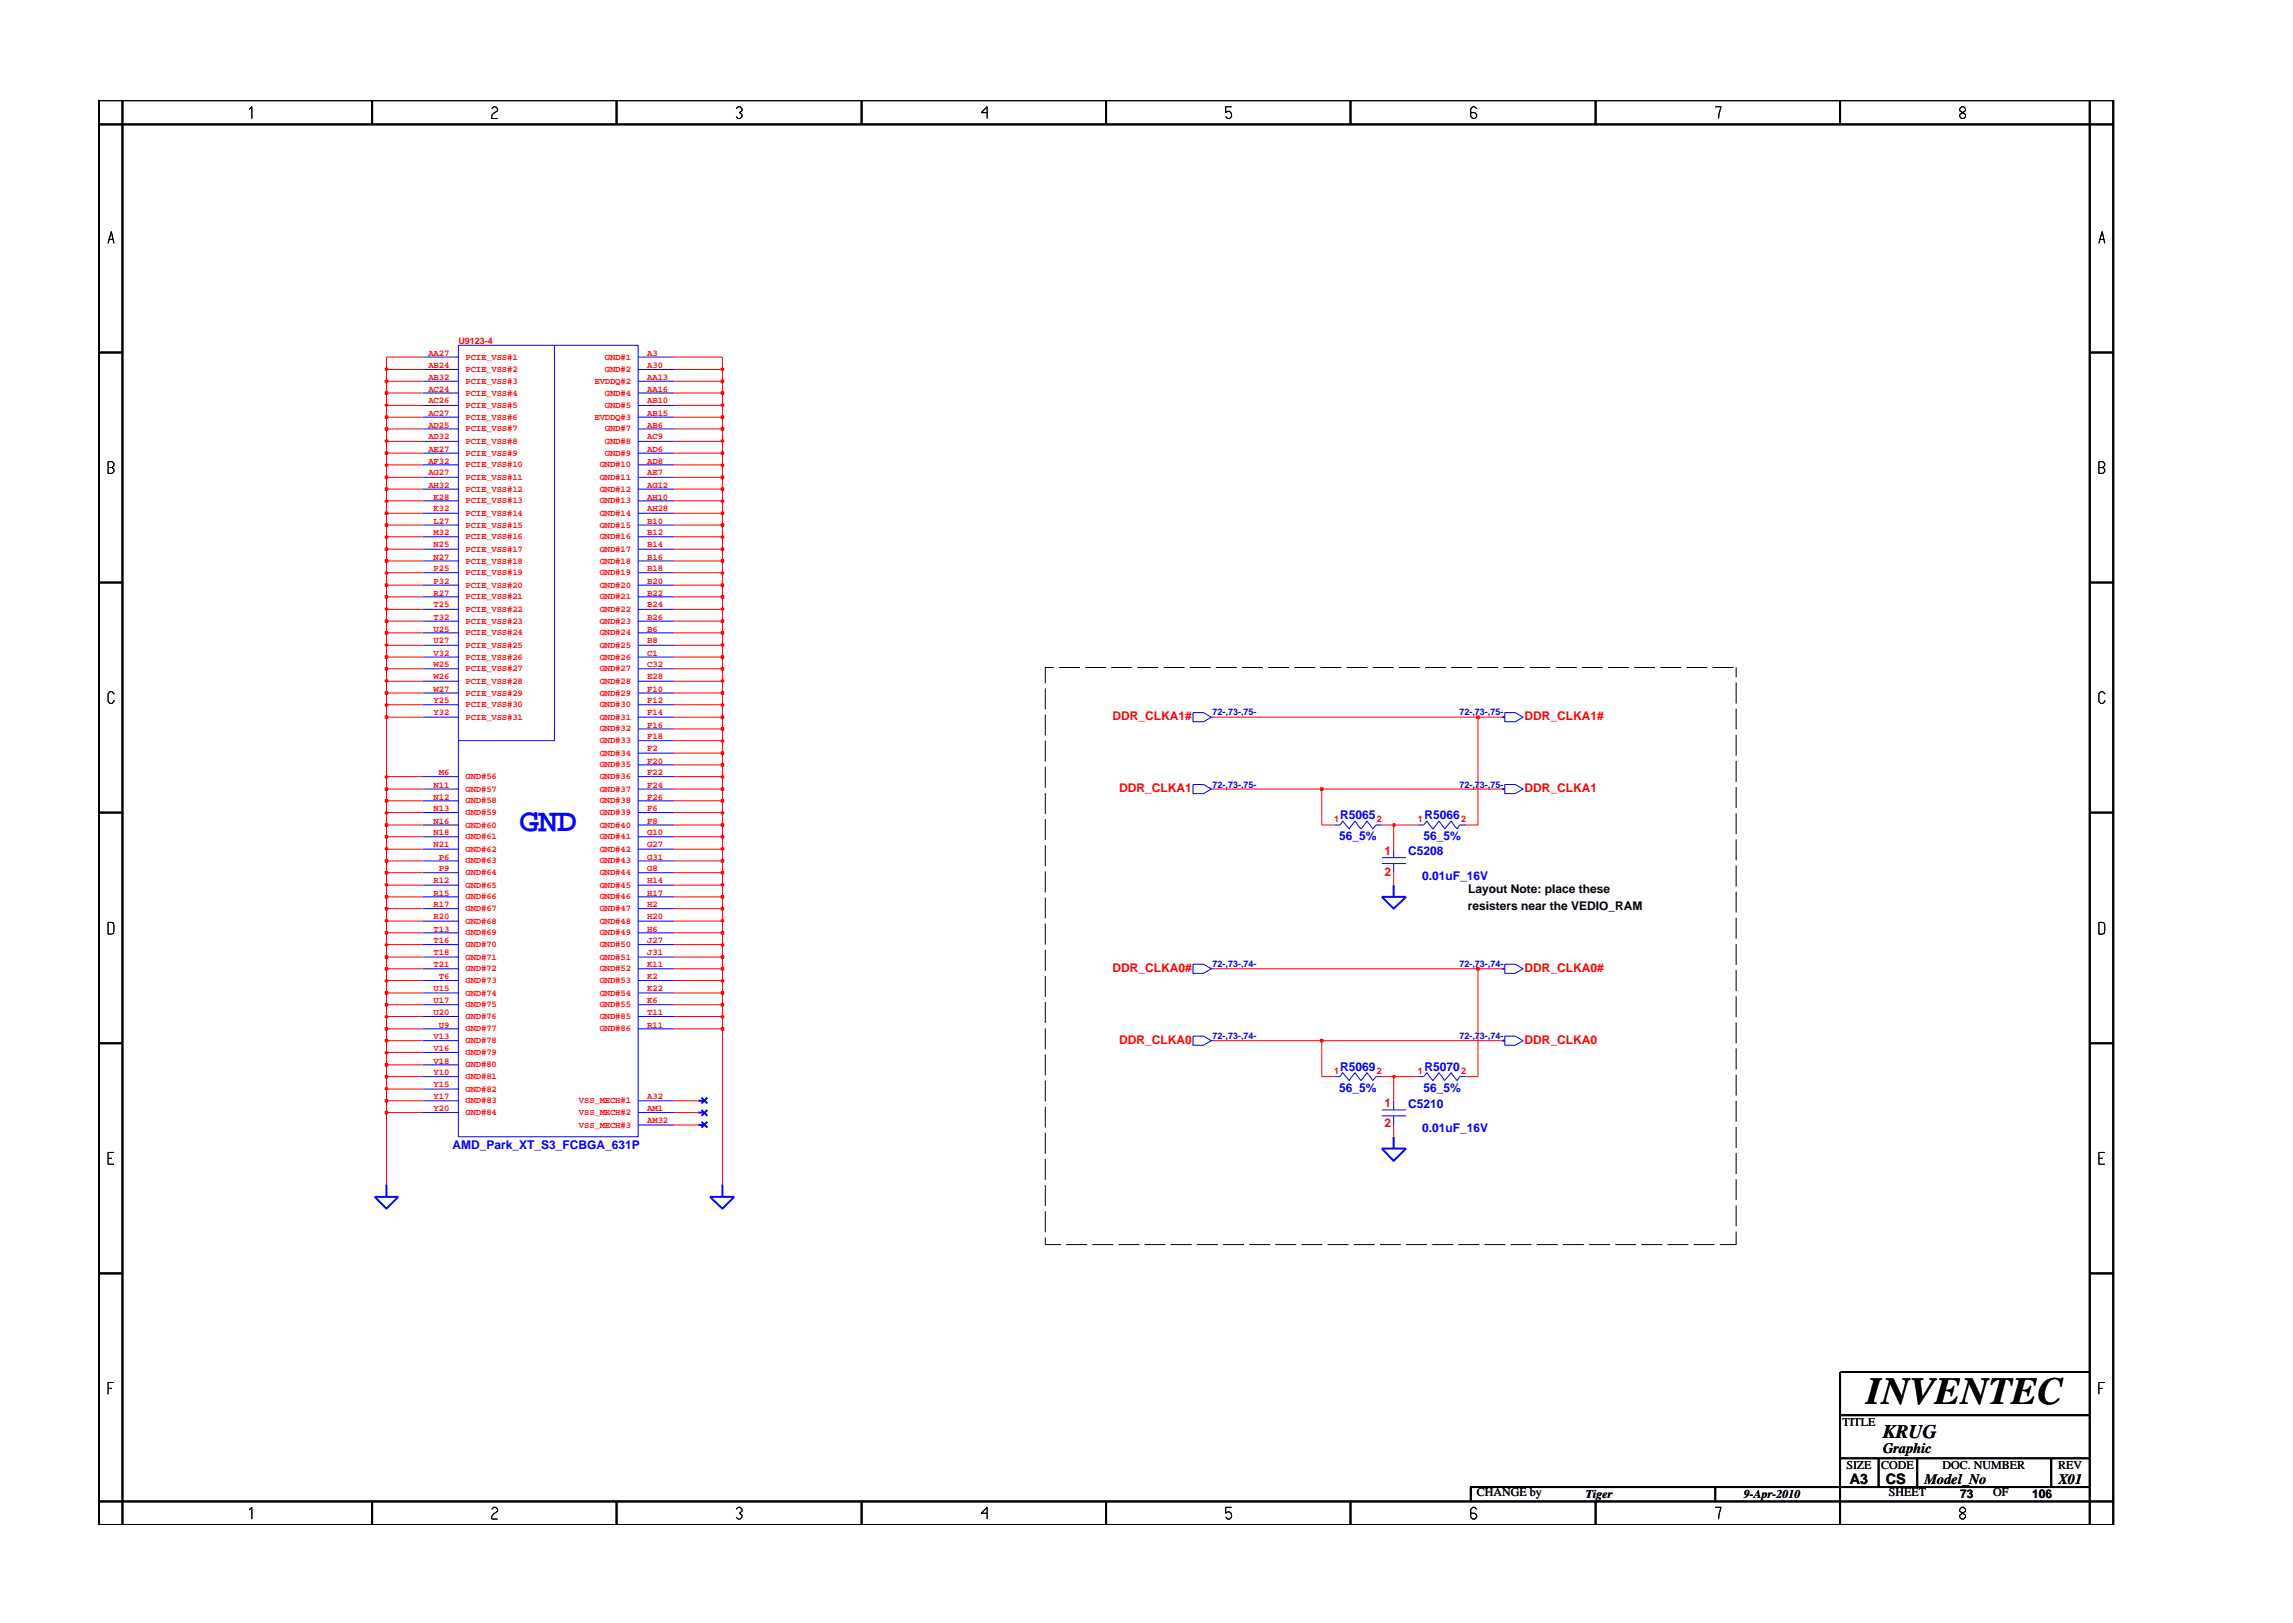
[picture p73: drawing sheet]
<svg xmlns="http://www.w3.org/2000/svg" width="297mm" height="210mm" viewBox="0 0 297 210" stroke-linecap="round" stroke-linejoin="round" font-family="sans-serif">
<defs><g id="words">
<text font-size="5" x="241.8" y="181.9">INVENTEC</text>
<text font-size="4.2" fill="#00f" x="67.3" y="107.6">GND</text>
<text font-size="2.5" x="244" y="186.3">KRUG</text>
<g font-size="1.9">
<text x="244" y="188.2">Graphic</text>
<text x="239.6" y="192.2">A3</text>
<text x="244.3" y="192.3">CS</text>
<text x="249.3" y="192.2">Model_No</text>
<text x="266.6" y="192.2">X01</text>
</g>
<g font-size="1.6" fill="#f00">
<text x="144.1" y="93.2">DDR_CLKA1#</text>
<text x="197.5" y="93.2">DDR_CLKA1#</text>
<text x="145" y="102.6">DDR_CLKA1</text>
<text x="197.5" y="102.6">DDR_CLKA1</text>
<text x="179.3" y="110.8">1</text>
<text x="179.3" y="113.4">2</text>
<text x="144.1" y="125.9">DDR_CLKA0#</text>
<text x="197.5" y="125.9">DDR_CLKA0#</text>
<text x="145" y="135.2">DDR_CLKA0</text>
<text x="197.5" y="135.2">DDR_CLKA0</text>
<text x="179.3" y="143.4">1</text>
<text x="179.3" y="146">2</text>
</g>
<g font-size="1.6" fill="#00f">
<text x="173.6" y="106.1">R5065</text>
<text x="184.5" y="106.1">R5066</text>
<text x="173.5" y="108.8">56_5%</text>
<text x="182.4" y="110.8">C5208</text>
<text x="184.4" y="108.8">56_5%</text>
<text x="184.2" y="114">0.01uF_16V</text>
<text x="173.5" y="141.4">56_5%</text>
<text x="173.6" y="138.7">R5069</text>
<text x="182.4" y="143.5">C5210</text>
<text x="184.4" y="141.4">56_5%</text>
<text x="184.5" y="138.7">R5070</text>
<text x="58.6" y="148.8">AMD_Park_XT_S3_FCBGA_631P</text>
<text x="184.2" y="146.7">0.01uF_16V</text>
</g>
<g font-size="1.6">
<text x="190.1" y="117.9">resisters near the VEDIO_RAM</text>
<text x="190.2" y="115.7">Layout Note: place these</text>
<text x="238.7" y="184.8">TITLE</text>
<text x="239.2" y="190.4">SIZE</text>
<text x="243.7" y="190.4">CODE</text>
<text x="251.7" y="190.4">DOC. NUMBER</text>
<text x="266.6" y="190.4">REV</text>
<text x="191.3" y="193.8">CHANGE by</text>
<text x="205.4" y="194.1">Tiger</text>
<text x="225.9" y="194.1">9-Apr-2010</text>
<text x="244.7" y="193.8">SHEET</text>
<text x="253.9" y="194.1">73</text>
<text x="258.2" y="193.8">OF</text>
<text x="263.3" y="194.1">106</text>
</g>
<g font-size="1.2" fill="#f00">
<text x="55.5" y="47.6">AB24</text>
<text x="55.5" y="46.1">AA27</text>
<text x="59.4" y="44.6">U9123-4</text>
<text x="60.3" y="46.6">PCIE_VSS#1</text>
<text x="78.4" y="46.6">GND#1</text>
<text x="83.8" y="47.6">A30</text>
<text x="83.8" y="46.1">A3</text>
<text x="55.5" y="50.7">AC24</text>
<text x="55.5" y="52.3">AC26</text>
<text x="55.5" y="53.9">AC27</text>
<text x="55.5" y="49.2">AB32</text>
<text x="60.3" y="51.2">PCIE_VSS#4</text>
<text x="60.3" y="52.9">PCIE_VSS#5</text>
<text x="60.3" y="49.7">PCIE_VSS#3</text>
<text x="60.3" y="48.2">PCIE_VSS#2</text>
<text x="77" y="49.7">EVDDQ#2</text>
<text x="78.4" y="52.9">GND#5</text>
<text x="78.4" y="51.2">GND#4</text>
<text x="78.4" y="48.2">GND#2</text>
<text x="83.8" y="49.2">AA13</text>
<text x="83.8" y="53.9">AB15</text>
<text x="83.8" y="52.3">AB10</text>
<text x="83.8" y="50.7">AA16</text>
<text x="55.5" y="55.4">AD25</text>
<text x="55.5" y="56.9">AD32</text>
<text x="55.5" y="58.5">AE27</text>
<text x="60.3" y="54.4">PCIE_VSS#6</text>
<text x="60.3" y="55.9">PCIE_VSS#7</text>
<text x="60.3" y="57.5">PCIE_VSS#8</text>
<text x="60.3" y="59">PCIE_VSS#9</text>
<text x="77" y="54.4">EVDDQ#3</text>
<text x="78.4" y="57.5">GND#8</text>
<text x="78.4" y="59">GND#9</text>
<text x="78.4" y="55.9">GND#7</text>
<text x="83.8" y="56.9">AC9</text>
<text x="83.8" y="58.5">AD6</text>
<text x="83.8" y="55.4">AB6</text>
<text x="55.5" y="61.6">AG27</text>
<text x="55.5" y="63.2">AH32</text>
<text x="55.5" y="60.1">AF32</text>
<text x="56.2" y="64.7">K28</text>
<text x="60.3" y="62.2">PCIE_VSS#11</text>
<text x="60.3" y="63.7">PCIE_VSS#12</text>
<text x="60.3" y="65.2">PCIE_VSS#13</text>
<text x="60.3" y="60.6">PCIE_VSS#10</text>
<text x="77.7" y="60.6">GND#10</text>
<text x="77.7" y="62.2">GND#11</text>
<text x="77.7" y="63.7">GND#12</text>
<text x="77.7" y="65.2">GND#13</text>
<text x="83.8" y="60.1">AD8</text>
<text x="83.8" y="61.6">AE7</text>
<text x="83.8" y="63.2">AG12</text>
<text x="83.8" y="64.7">AH10</text>
<text x="56.2" y="66.2">K32</text>
<text x="56.2" y="67.8">L27</text>
<text x="56.2" y="69.4">M32</text>
<text x="56.2" y="70.9">N25</text>
<text x="60.3" y="66.8">PCIE_VSS#14</text>
<text x="60.3" y="68.3">PCIE_VSS#15</text>
<text x="60.3" y="69.9">PCIE_VSS#16</text>
<text x="60.3" y="71.5">PCIE_VSS#17</text>
<text x="77.7" y="66.8">GND#14</text>
<text x="77.7" y="68.3">GND#15</text>
<text x="77.7" y="69.9">GND#16</text>
<text x="77.7" y="71.5">GND#17</text>
<text x="83.8" y="66.2">AH28</text>
<text x="83.8" y="67.8">B10</text>
<text x="83.8" y="69.4">B12</text>
<text x="83.8" y="70.9">B14</text>
<text x="56.2" y="75.6">P32</text>
<text x="56.2" y="77.2">R27</text>
<text x="56.2" y="72.5">N27</text>
<text x="56.2" y="74">P25</text>
<text x="60.3" y="77.7">PCIE_VSS#21</text>
<text x="60.3" y="73">PCIE_VSS#18</text>
<text x="60.3" y="74.5">PCIE_VSS#19</text>
<text x="60.3" y="76.1">PCIE_VSS#20</text>
<text x="77.7" y="76.1">GND#20</text>
<text x="77.7" y="77.7">GND#21</text>
<text x="77.7" y="73">GND#18</text>
<text x="77.7" y="74.5">GND#19</text>
<text x="83.8" y="75.6">B20</text>
<text x="83.8" y="77.2">B22</text>
<text x="83.8" y="72.5">B16</text>
<text x="83.8" y="74">B18</text>
<text x="56.2" y="78.7">T25</text>
<text x="56.2" y="80.3">T32</text>
<text x="56.2" y="81.8">U25</text>
<text x="56.2" y="83.3">U27</text>
<text x="60.3" y="79.3">PCIE_VSS#22</text>
<text x="60.3" y="80.8">PCIE_VSS#23</text>
<text x="60.3" y="82.3">PCIE_VSS#24</text>
<text x="60.3" y="83.9">PCIE_VSS#25</text>
<text x="77.7" y="79.3">GND#22</text>
<text x="77.7" y="80.8">GND#23</text>
<text x="77.7" y="82.3">GND#24</text>
<text x="77.7" y="83.9">GND#25</text>
<text x="83.8" y="78.7">B24</text>
<text x="83.8" y="80.3">B26</text>
<text x="83.8" y="81.8">B6</text>
<text x="83.8" y="83.3">B8</text>
<text x="56.2" y="84.9">V32</text>
<text x="56.2" y="86.5">W25</text>
<text x="56.2" y="88">W26</text>
<text x="56.2" y="89.6">W27</text>
<text x="60.3" y="85.4">PCIE_VSS#26</text>
<text x="60.3" y="87">PCIE_VSS#27</text>
<text x="60.3" y="88.6">PCIE_VSS#28</text>
<text x="77.7" y="85.4">GND#26</text>
<text x="77.7" y="87">GND#27</text>
<text x="77.7" y="88.6">GND#28</text>
<text x="83.8" y="84.9">C1</text>
<text x="83.8" y="86.5">C32</text>
<text x="83.8" y="88">E28</text>
<text x="83.8" y="89.6">F10</text>
<text x="56.2" y="91.1">Y25</text>
<text x="56.2" y="92.7">Y32</text>
<text x="60.3" y="91.6">PCIE_VSS#30</text>
<text x="60.3" y="93.2">PCIE_VSS#31</text>
<text x="60.3" y="90.1">PCIE_VSS#29</text>
<text x="77.7" y="91.6">GND#30</text>
<text x="77.7" y="93.2">GND#31</text>
<text x="77.7" y="94.8">GND#32</text>
<text x="77.7" y="90.1">GND#29</text>
<text x="83.8" y="91.1">F12</text>
<text x="83.8" y="92.7">F14</text>
<text x="83.8" y="94.3">F16</text>
<text x="83.8" y="95.8">F18</text>
<text x="56.8" y="100.4">M6</text>
<text x="60.3" y="100.9">GND#56</text>
<text x="77.7" y="96.3">GND#33</text>
<text x="77.7" y="97.9">GND#34</text>
<text x="77.7" y="99.4">GND#35</text>
<text x="77.7" y="100.9">GND#36</text>
<text x="83.8" y="97.3">F2</text>
<text x="83.8" y="98.9">F20</text>
<text x="83.8" y="100.4">F22</text>
<text x="56.2" y="106.7">N16</text>
<text x="56.2" y="102.1">N11</text>
<text x="56.2" y="103.6">N12</text>
<text x="56.2" y="105.1">N13</text>
<text x="60.3" y="107.2">GND#60</text>
<text x="60.3" y="102.6">GND#57</text>
<text x="60.3" y="104.1">GND#58</text>
<text x="60.3" y="105.6">GND#59</text>
<text x="77.7" y="107.2">GND#40</text>
<text x="77.7" y="102.6">GND#37</text>
<text x="77.7" y="104.1">GND#38</text>
<text x="77.7" y="105.6">GND#39</text>
<text x="83.8" y="106.7">F8</text>
<text x="83.8" y="102.1">F24</text>
<text x="83.8" y="103.6">F26</text>
<text x="83.8" y="105.1">F6</text>
<text x="172.8" y="106.5">1</text>
<text x="178.4" y="106.5">2</text>
<text x="183.7" y="106.5">1</text>
<text x="189.3" y="106.5">2</text>
<text x="56.2" y="108.2">N18</text>
<text x="56.2" y="109.8">N21</text>
<text x="56.8" y="111.4">P6</text>
<text x="56.8" y="112.9">P9</text>
<text x="60.3" y="108.7">GND#61</text>
<text x="60.3" y="110.3">GND#62</text>
<text x="60.3" y="111.9">GND#63</text>
<text x="60.3" y="113.4">GND#64</text>
<text x="77.7" y="108.7">GND#41</text>
<text x="77.7" y="110.3">GND#42</text>
<text x="77.7" y="111.9">GND#43</text>
<text x="77.7" y="113.4">GND#44</text>
<text x="83.8" y="108.2">G10</text>
<text x="83.8" y="109.8">G27</text>
<text x="83.8" y="111.4">G31</text>
<text x="83.8" y="112.9">G8</text>
<text x="56.2" y="114.4">R12</text>
<text x="56.2" y="116">R15</text>
<text x="56.2" y="117.5">R17</text>
<text x="56.2" y="119.1">R20</text>
<text x="60.3" y="115">GND#65</text>
<text x="60.3" y="116.5">GND#66</text>
<text x="60.3" y="118">GND#67</text>
<text x="60.3" y="119.7">GND#68</text>
<text x="77.7" y="115">GND#45</text>
<text x="77.7" y="116.5">GND#46</text>
<text x="77.7" y="118">GND#47</text>
<text x="77.7" y="119.7">GND#48</text>
<text x="83.8" y="114.4">H14</text>
<text x="83.8" y="116">H17</text>
<text x="83.8" y="117.5">H2</text>
<text x="83.8" y="119.1">H20</text>
<text x="56.2" y="122.2">T16</text>
<text x="56.2" y="123.7">T18</text>
<text x="56.2" y="125.3">T21</text>
<text x="56.2" y="120.7">T13</text>
<text x="60.3" y="122.7">GND#70</text>
<text x="60.3" y="124.3">GND#71</text>
<text x="60.3" y="125.8">GND#72</text>
<text x="60.3" y="121.2">GND#69</text>
<text x="77.7" y="122.7">GND#50</text>
<text x="77.7" y="124.3">GND#51</text>
<text x="77.7" y="125.8">GND#52</text>
<text x="77.7" y="121.2">GND#49</text>
<text x="83.8" y="122.2">J27</text>
<text x="83.8" y="123.7">J31</text>
<text x="83.8" y="125.3">K11</text>
<text x="83.8" y="120.7">H6</text>
<text x="56.2" y="128.4">U15</text>
<text x="56.2" y="130">U17</text>
<text x="56.2" y="131.5">U20</text>
<text x="56.8" y="126.9">T6</text>
<text x="60.3" y="127.4">GND#73</text>
<text x="60.3" y="129">GND#74</text>
<text x="60.3" y="130.5">GND#75</text>
<text x="77.7" y="127.4">GND#53</text>
<text x="77.7" y="129">GND#54</text>
<text x="77.7" y="130.5">GND#55</text>
<text x="83.8" y="131.5">T11</text>
<text x="83.8" y="126.9">K2</text>
<text x="83.8" y="128.4">K22</text>
<text x="83.8" y="130">K6</text>
<text x="56.2" y="137.8">V18</text>
<text x="56.2" y="134.6">V13</text>
<text x="56.2" y="136.2">V16</text>
<text x="56.8" y="133.1">U9</text>
<text x="60.3" y="132">GND#76</text>
<text x="60.3" y="133.6">GND#77</text>
<text x="60.3" y="135.1">GND#78</text>
<text x="60.3" y="136.7">GND#79</text>
<text x="77.7" y="132">GND#85</text>
<text x="77.7" y="133.6">GND#86</text>
<text x="83.8" y="133.1">R11</text>
<text x="56.2" y="139.3">Y10</text>
<text x="56.2" y="140.8">Y15</text>
<text x="56.2" y="142.4">Y17</text>
<text x="56.2" y="144">Y20</text>
<text x="60.3" y="138.3">GND#80</text>
<text x="60.3" y="139.8">GND#81</text>
<text x="60.3" y="141.4">GND#82</text>
<text x="60.3" y="142.9">GND#83</text>
<text x="75" y="142.9">VSS_MECH#1</text>
<text x="83.8" y="142.4">A32</text>
<text x="83.8" y="144">AM1</text>
<text x="172.8" y="139.1">1</text>
<text x="178.4" y="139.1">2</text>
<text x="183.7" y="139.1">1</text>
<text x="189.3" y="139.1">2</text>
<text x="60.3" y="144.5">GND#84</text>
<text x="75" y="144.5">VSS_MECH#2</text>
<text x="75" y="146.1">VSS_MECH#3</text>
<text x="83.8" y="145.5">AM32</text>
</g>
<g font-size="1.2" fill="#00f">
<text x="157.1" y="92.7">72-,73-,75-</text>
<text x="189.1" y="92.7">72-,73-,75-</text>
<text x="157.1" y="102.1">72-,73-,75-</text>
<text x="189.1" y="102.1">72-,73-,75-</text>
<text x="157.1" y="125.3">72-,73-,74-</text>
<text x="189.1" y="125.3">72-,73-,74-</text>
<text x="157.1" y="134.6">72-,73-,74-</text>
<text x="189.1" y="134.6">72-,73-,74-</text>
</g>
</g></defs>
<g fill="none" stroke="#00f" stroke-width=".13">
<path d="M54.7 46.3h4.7M54.7 47.9h4.7M54.7 49.4h4.7M54.7 50.9h4.7M54.7 52.5h4.7M54.7 54h4.7M54.7 55.6h4.7M54.7 57.2h4.7M54.7 58.7h4.7M59.4 44.7h23.3v102.6h-23.3zM71.8 44.7v51.3h-12.4M82.7 46.3h4.6"/>
<path d="M82.7 47.9h4.6M82.7 49.4h4.6M82.7 50.9h4.6M82.7 52.5h4.6M82.7 54h4.6M82.7 55.6h4.6M82.7 57.2h4.6M82.7 58.7h4.6M54.7 60.2h4.7M54.7 61.8h4.7M54.7 63.4h4.7M54.7 64.9h4.7"/>
<path d="M54.7 66.5h4.7M54.7 68h4.7M54.7 69.5h4.7M54.7 71.1h4.7M54.7 72.7h4.7M54.7 74.2h4.7M54.7 75.8h4.7M54.7 77.3h4.7M54.7 78.9h4.7M82.7 60.2h4.6M82.7 61.8h4.6M82.7 63.4h4.6"/>
<path d="M82.7 64.9h4.6M82.7 66.5h4.6M82.7 68h4.6M82.7 69.5h4.6M82.7 71.1h4.6M82.7 72.7h4.6M82.7 74.2h4.6M82.7 75.8h4.6M82.7 77.3h4.6M82.7 78.9h4.6M54.7 92.9h4.7M54.7 80.5h4.7"/>
<path d="M54.7 82h4.7M54.7 83.6h4.7M54.7 85.1h4.7M54.7 86.6h4.7M54.7 88.3h4.7M54.7 89.8h4.7M54.7 91.3h4.7M82.7 92.9h4.6M82.7 80.5h4.6M82.7 82h4.6M82.7 83.6h4.6M82.7 85.1h4.6"/>
<path d="M82.7 86.6h4.6M82.7 88.3h4.6M82.7 89.8h4.6M82.7 91.3h4.6M82.7 94.4h4.6M82.7 96h4.6M82.7 97.6h4.6M82.7 99.1h4.6M154.5 92.3h1.4l1 .6-1 .6h-1.4zM156.9 92.9h.4M194.9 92.3h1.4l1 .6-1 .6h-1.4zM54.7 102.2h4.7"/>
<path d="M54.7 106.9h4.7M54.7 100.6h4.7M54.7 103.7h4.7M54.7 105.3h4.7M54.7 108.4h4.7M54.7 110h4.7M54.7 111.5h4.7M54.7 113.1h4.7M54.7 114.7h4.7M54.7 116.2h4.7M54.7 117.7h4.7M54.7 119.3h4.7"/>
<path d="M82.7 102.2h4.6M82.7 106.9h4.6M82.7 100.6h4.6M82.7 103.7h4.6M82.7 105.3h4.6M82.7 108.4h4.6M82.7 110h4.6M82.7 111.5h4.6M82.7 113.1h4.6M82.7 114.7h4.6M82.7 116.2h4.6M82.7 117.7h4.6"/>
<path d="M82.7 119.3h4.6M154.5 101.6h1.4l1 .6-1 .6h-1.4zM156.9 102.2h.4M172.8 106.9h.8l.3-.5 .9 1 .7-1 .8 1 .8-1 .7 1 .5-.5h.7M179 111.1h3.1M179 111.9h3.1M180.5 110v1.1M180.5 111.9v1.2M183.7 106.9h.7l.5-.5 .7 1 .8-1 .7 1 .9-1 .8 1 .3-.5h.8M194.9 101.6h1.4l1 .6-1 .6h-1.4zM54.7 125.5h4.7M54.7 134.8h4.7"/>
<path d="M54.7 139.5h4.7M54.7 120.8h4.7M54.7 122.4h4.7M54.7 124h4.7M54.7 127h4.7M54.7 128.6h4.7M54.7 130.2h4.7M54.7 131.7h4.7M54.7 133.3h4.7M54.7 136.3h4.7M54.7 138h4.7M82.7 125.5h4.6"/>
<path d="M82.7 120.8h4.6M82.7 122.4h4.6M82.7 124h4.6M82.7 127h4.6M82.7 128.6h4.6M82.7 130.2h4.6M82.7 131.7h4.6M82.7 133.3h4.6M154.5 124.9h1.4l1 .6-1 .6h-1.4zM154.5 134.2h1.4l1 .6-1 .6h-1.4zM156.9 125.5h.4M156.9 134.8h.4"/>
<path d="M172.8 139.5h.8l.3-.5 .9 1 .7-1 .8 1 .8-1 .7 1 .5-.5h.7M183.7 139.5h.7l.5-.5 .7 1 .8-1 .7 1 .9-1 .8 1 .3-.5h.8M194.9 124.9h1.4l1 .6-1 .6h-1.4zM194.9 134.2h1.4l1 .6-1 .6h-1.4zM54.7 142.6h4.7M54.7 144.1h4.7M54.7 141.1h4.7M82.7 142.6h4.6M82.7 144.1h4.6M82.7 145.7h4.6M179 143.8h3.1M179 144.6h3.1"/>
<path d="M180.5 142.6v1.2M180.5 144.6v1.1"/>
</g>
<g fill="none" stroke="#00f" stroke-width=".25">
<path d="M194.6 92.9h.3M179 116.2h3.1l-1.6 1.5zM180.5 114.7v1.5M194.6 102.2h.3M194.6 125.5h.3M194.6 134.8h.3M48.5 155.1h3.1l-1.5 1.5zM50.1 153.4v1.7M90.5 142.6h.7M90.5 144.1h.7M90.5 145.7h.7M90.9 142.2l.7 .7"/>
<path d="M90.9 143.8l.7 .8M90.9 145.3l.7 .8M91.6 142.2l-.7 .7M91.6 143.8l-.7 .8M91.6 145.3l-.7 .8M92 155.1h3.1l-1.5 1.5zM93.6 153.4v1.7M179 148.8h3.1l-1.6 1.6zM180.5 147.3v1.5"/>
</g>
<path d="M93.6 133.3v20.1M50.1 144.1v9.3M87.3 145.7h3.2M180.5 145.7v1.6" fill="none" stroke="#f00" stroke-width=".13"/>
<path d="M49.9 144h.3v.3h-.3z" fill-rule="evenodd" fill="#8e2323"/>
<path d="M49.9 144h.3v.3h-.3zM50.1 142.6v1.5h4.6M87.3 144.1h3.2" fill="none" stroke="#f00" stroke-width=".13"/>
<path d="M49.9 142.4h.3v.4h-.3z" fill="#8e2323"/>
<path d="M180.5 139.5v3.1M49.9 142.4h.3v.4h-.3zM50.1 141.1v1.5h4.6M87.3 142.6h3.2" fill="none" stroke="#f00" stroke-width=".13"/>
<path d="M49.9 140.9h.3v.3h-.3z" fill-rule="evenodd" fill="#8e2323"/>
<path d="M50.1 139.5v1.6h4.6M49.9 140.9h.3v.3h-.3z" fill="none" stroke="#f00" stroke-width=".13"/>
<path d="M49.9 139.3h.3v.3h-.3z" fill-rule="evenodd" fill="#8e2323"/>
<path d="M49.9 139.3h.3v.3h-.3zM50.1 138v1.5h4.6M171.2 134.8v4.7h1.6M179 139.5h1.5" fill="none" stroke="#f00" stroke-width=".13"/>
<path d="M180.5 139.3h.2v.3h-.2z" fill-rule="evenodd" fill="#8e2323"/>
<path d="M180.5 139.3h.2v.3h-.2zM180.5 139.5h3.2M191.5 125.5v14h-1.6" fill="none" stroke="#f00" stroke-width=".13"/>
<path d="M49.9 137.8h.3v.3h-.3z" fill="#8e2323"/>
<path d="M49.9 137.8h.3v.3h-.3zM50.1 136.3v1.7h4.6" fill="none" stroke="#f00" stroke-width=".13"/>
<path d="M49.9 136.3h.3v.2h-.3z" fill="#8e2323"/>
<path d="M49.9 136.3h.3v.2h-.3zM50.1 134.8v1.5h4.6" fill="none" stroke="#f00" stroke-width=".13"/>
<path d="M49.9 134.6h.3v.4h-.3z" fill-rule="evenodd" fill="#8e2323"/>
<path d="M49.9 134.6h.3v.4h-.3zM50.1 133.3v1.5h4.6M157.3 134.8h13.9" fill="none" stroke="#f00" stroke-width=".13"/>
<path d="M171.1 134.6h.3v.4h-.3z" fill-rule="evenodd" fill="#8e2323"/>
<path d="M171.1 134.6h.3v.4h-.3zM171.2 134.8h23.4" fill="none" stroke="#f00" stroke-width=".13"/>
<path d="M49.9 133.1h.3v.4h-.3z" fill="#8e2323"/>
<path d="M49.9 133.1h.3v.4h-.3zM50.1 131.7v1.6h4.6M87.3 133.3h6.3" fill="none" stroke="#f00" stroke-width=".13"/>
<path d="M93.4 133.1h.4v.4h-.4z" fill="#8e2323"/>
<path d="M93.4 133.1h.4v.4h-.4zM93.6 131.7v1.6" fill="none" stroke="#f00" stroke-width=".13"/>
<path d="M49.9 131.6h.3v.3h-.3z" fill="#8e2323"/>
<path d="M49.9 131.6h.3v.3h-.3zM50.1 130.2v1.5h4.6M87.3 131.7h6.3" fill="none" stroke="#f00" stroke-width=".13"/>
<path d="M93.4 131.6h.4v.3h-.4z" fill="#8e2323"/>
<path d="M93.4 131.6h.4v.3h-.4zM93.6 130.2v1.5" fill="none" stroke="#f00" stroke-width=".13"/>
<path d="M49.9 130h.3v.3h-.3z" fill-rule="evenodd" fill="#8e2323"/>
<path d="M49.9 130h.3v.3h-.3zM50.1 128.6v1.6h4.6M87.3 130.2h6.3" fill="none" stroke="#f00" stroke-width=".13"/>
<path d="M93.4 130h.4v.3h-.4z" fill-rule="evenodd" fill="#8e2323"/>
<path d="M93.4 130h.4v.3h-.4zM93.6 128.6v1.6" fill="none" stroke="#f00" stroke-width=".13"/>
<path d="M49.9 128.5h.3v.3h-.3z" fill="#8e2323"/>
<path d="M49.9 128.5h.3v.3h-.3zM50.1 127v1.6h4.6M87.3 128.6h6.3" fill="none" stroke="#f00" stroke-width=".13"/>
<path d="M93.4 128.5h.4v.3h-.4z" fill="#8e2323"/>
<path d="M93.4 128.5h.4v.3h-.4zM93.6 127v1.6" fill="none" stroke="#f00" stroke-width=".13"/>
<path d="M49.9 126.9h.3v.3h-.3z" fill="#8e2323"/>
<path d="M49.9 126.9h.3v.3h-.3zM50.1 125.5v1.5h4.6M87.3 127h6.3" fill="none" stroke="#f00" stroke-width=".13"/>
<path d="M93.4 126.9h.4v.3h-.4z" fill="#8e2323"/>
<path d="M93.4 126.9h.4v.3h-.4zM93.6 125.5v1.5" fill="none" stroke="#f00" stroke-width=".13"/>
<path d="M49.9 125.3h.3v.4h-.3z" fill-rule="evenodd" fill="#8e2323"/>
<path d="M49.9 125.3h.3v.4h-.3zM50.1 124v1.5h4.6M87.3 125.5h6.3" fill="none" stroke="#f00" stroke-width=".13"/>
<path d="M93.4 125.3h.4v.4h-.4z" fill-rule="evenodd" fill="#8e2323"/>
<path d="M93.4 125.3h.4v.4h-.4zM93.6 124v1.5M157.3 125.5h34.2" fill="none" stroke="#f00" stroke-width=".13"/>
<path d="M191.3 125.3h.3v.4h-.3z" fill="#8e2323"/>
<path d="M191.3 125.3h.3v.4h-.3zM191.5 125.5h3.1" fill="none" stroke="#f00" stroke-width=".13"/>
<path d="M49.9 123.8h.3v.3h-.3z" fill-rule="evenodd" fill="#8e2323"/>
<path d="M49.9 123.8h.3v.3h-.3zM50.1 122.4v1.6h4.6M87.3 124h6.3" fill="none" stroke="#f00" stroke-width=".13"/>
<path d="M93.4 123.8h.4v.3h-.4z" fill-rule="evenodd" fill="#8e2323"/>
<path d="M93.4 123.8h.4v.3h-.4zM93.6 122.4v1.6" fill="none" stroke="#f00" stroke-width=".13"/>
<path d="M49.9 122.3h.3v.2h-.3z" fill-rule="evenodd" fill="#8e2323"/>
<path d="M49.9 122.3h.3v.2h-.3zM50.1 120.8v1.6h4.6M87.3 122.4h6.3" fill="none" stroke="#f00" stroke-width=".13"/>
<path d="M93.4 122.3h.4v.2h-.4z" fill-rule="evenodd" fill="#8e2323"/>
<path d="M93.4 122.3h.4v.2h-.4zM93.6 120.8v1.6" fill="none" stroke="#f00" stroke-width=".13"/>
<path d="M49.9 120.7h.3v.3h-.3z" fill-rule="evenodd" fill="#8e2323"/>
<path d="M50.1 119.3v1.5h4.6M49.9 120.7h.3v.3h-.3zM87.3 120.8h6.3" fill="none" stroke="#f00" stroke-width=".13"/>
<path d="M93.4 120.7h.4v.3h-.4z" fill-rule="evenodd" fill="#8e2323"/>
<path d="M93.6 119.3v1.5M93.4 120.7h.4v.3h-.4z" fill="none" stroke="#f00" stroke-width=".13"/>
<path d="M49.9 119.2h.3v.2h-.3z" fill-rule="evenodd" fill="#8e2323"/>
<path d="M49.9 119.2h.3v.2h-.3zM50.1 117.7v1.6h4.6M87.3 119.3h6.3" fill="none" stroke="#f00" stroke-width=".13"/>
<path d="M93.4 119.2h.4v.2h-.4z" fill-rule="evenodd" fill="#8e2323"/>
<path d="M93.4 119.2h.4v.2h-.4zM93.6 117.7v1.6" fill="none" stroke="#f00" stroke-width=".13"/>
<path d="M49.9 117.5h.3v.4h-.3z" fill-rule="evenodd" fill="#8e2323"/>
<path d="M49.9 117.5h.3v.4h-.3zM50.1 116.2v1.5h4.6M87.3 117.7h6.3" fill="none" stroke="#f00" stroke-width=".13"/>
<path d="M93.4 117.5h.4v.4h-.4z" fill-rule="evenodd" fill="#8e2323"/>
<path d="M93.4 117.5h.4v.4h-.4zM93.6 116.2v1.5" fill="none" stroke="#f00" stroke-width=".13"/>
<path d="M49.9 116h.3v.4h-.3z" fill-rule="evenodd" fill="#8e2323"/>
<path d="M49.9 116h.3v.4h-.3zM50.1 114.7v1.5h4.6M87.3 116.2h6.3" fill="none" stroke="#f00" stroke-width=".13"/>
<path d="M93.4 116h.4v.4h-.4z" fill-rule="evenodd" fill="#8e2323"/>
<path d="M93.4 116h.4v.4h-.4zM93.6 114.7v1.5" fill="none" stroke="#f00" stroke-width=".13"/>
<path d="M49.9 114.5h.3v.3h-.3z" fill-rule="evenodd" fill="#8e2323"/>
<path d="M49.9 114.5h.3v.3h-.3zM50.1 113.1v1.6h4.6M87.3 114.7h6.3" fill="none" stroke="#f00" stroke-width=".13"/>
<path d="M93.4 114.5h.4v.3h-.4z" fill-rule="evenodd" fill="#8e2323"/>
<path d="M93.4 114.5h.4v.3h-.4zM93.6 113.1v1.6M180.5 113.1v1.6" fill="none" stroke="#f00" stroke-width=".13"/>
<path d="M49.9 112.9h.3v.3h-.3z" fill-rule="evenodd" fill="#8e2323"/>
<path d="M49.9 112.9h.3v.3h-.3zM50.1 111.5v1.6h4.6M87.3 113.1h6.3" fill="none" stroke="#f00" stroke-width=".13"/>
<path d="M93.4 112.9h.4v.3h-.4z" fill-rule="evenodd" fill="#8e2323"/>
<path d="M93.4 112.9h.4v.3h-.4zM93.6 111.5v1.6" fill="none" stroke="#f00" stroke-width=".13"/>
<path d="M49.9 111.4h.3v.3h-.3z" fill-rule="evenodd" fill="#8e2323"/>
<path d="M49.9 111.4h.3v.3h-.3zM50.1 110v1.5h4.6M87.3 111.5h6.3" fill="none" stroke="#f00" stroke-width=".13"/>
<path d="M93.4 111.4h.4v.3h-.4z" fill-rule="evenodd" fill="#8e2323"/>
<path d="M93.4 111.4h.4v.3h-.4zM93.6 110v1.5" fill="none" stroke="#f00" stroke-width=".13"/>
<path d="M49.9 109.8h.3v.3h-.3z" fill-rule="evenodd" fill="#8e2323"/>
<path d="M49.9 109.8h.3v.3h-.3zM50.1 108.4v1.6h4.6M87.3 110h6.3" fill="none" stroke="#f00" stroke-width=".13"/>
<path d="M93.4 109.8h.4v.3h-.4z" fill-rule="evenodd" fill="#8e2323"/>
<path d="M93.4 109.8h.4v.3h-.4zM93.6 108.4v1.6M180.5 106.9v3.1" fill="none" stroke="#f00" stroke-width=".13"/>
<path d="M49.9 108.2h.3v.4h-.3z" fill="#8e2323"/>
<path d="M49.9 108.2h.3v.4h-.3zM50.1 106.9v1.5h4.6M87.3 108.4h6.3" fill="none" stroke="#f00" stroke-width=".13"/>
<path d="M93.4 108.2h.4v.4h-.4z" fill="#8e2323"/>
<path d="M93.4 108.2h.4v.4h-.4zM93.6 106.9v1.5" fill="none" stroke="#f00" stroke-width=".13"/>
<path d="M49.9 106.7h.3v.3h-.3z" fill="#8e2323"/>
<path d="M49.9 106.7h.3v.3h-.3zM50.1 105.3v1.6h4.6M87.3 106.9h6.3" fill="none" stroke="#f00" stroke-width=".13"/>
<path d="M93.4 106.7h.4v.3h-.4z" fill="#8e2323"/>
<path d="M93.4 106.7h.4v.3h-.4zM93.6 105.3v1.6M171.2 102.2v4.7h1.6M179 106.9h1.5" fill="none" stroke="#f00" stroke-width=".13"/>
<path d="M180.5 106.7h.2v.3h-.2z" fill="#8e2323"/>
<path d="M191.5 92.9v14h-1.6M180.5 106.7h.2v.3h-.2zM180.5 106.9h3.2" fill="none" stroke="#f00" stroke-width=".13"/>
<path d="M49.9 105.2h.3v.2h-.3z" fill-rule="evenodd" fill="#8e2323"/>
<path d="M49.9 105.2h.3v.2h-.3zM50.1 103.7v1.6h4.6M87.3 105.3h6.3" fill="none" stroke="#f00" stroke-width=".13"/>
<path d="M93.4 105.2h.4v.2h-.4z" fill-rule="evenodd" fill="#8e2323"/>
<path d="M93.4 105.2h.4v.2h-.4zM93.6 103.7v1.6" fill="none" stroke="#f00" stroke-width=".13"/>
<path d="M49.9 103.6h.3v.3h-.3z" fill="#8e2323"/>
<path d="M49.9 103.6h.3v.3h-.3zM50.1 102.2v1.5h4.6M87.3 103.7h6.3" fill="none" stroke="#f00" stroke-width=".13"/>
<path d="M93.4 103.6h.4v.3h-.4z" fill="#8e2323"/>
<path d="M93.4 103.6h.4v.3h-.4zM93.6 102.2v1.5" fill="none" stroke="#f00" stroke-width=".13"/>
<path d="M49.9 102.1h.3v.3h-.3z" fill="#8e2323"/>
<path d="M49.9 102.1h.3v.3h-.3zM50.1 100.6v1.6h4.6M87.3 102.2h6.3" fill="none" stroke="#f00" stroke-width=".13"/>
<path d="M93.4 102.1h.4v.3h-.4z" fill="#8e2323"/>
<path d="M93.4 102.1h.4v.3h-.4zM93.6 100.6v1.6M157.3 102.2h13.9" fill="none" stroke="#f00" stroke-width=".13"/>
<path d="M171.1 102.1h.3v.3h-.3z" fill="#8e2323"/>
<path d="M171.1 102.1h.3v.3h-.3zM171.2 102.2h23.4" fill="none" stroke="#f00" stroke-width=".13"/>
<path d="M49.9 100.5h.3v.3h-.3z" fill-rule="evenodd" fill="#8e2323"/>
<path d="M50.1 92.9v7.7h4.6M49.9 100.5h.3v.3h-.3zM87.3 100.6h6.3" fill="none" stroke="#f00" stroke-width=".13"/>
<path d="M93.4 100.5h.4v.3h-.4z" fill-rule="evenodd" fill="#8e2323"/>
<path d="M87.3 99.1h6.3v1.5M93.4 100.5h.4v.3h-.4z" fill="none" stroke="#f00" stroke-width=".13"/>
<path d="M93.4 98.9h.4v.4h-.4z" fill="#8e2323"/>
<path d="M87.3 97.6h6.3v1.5M93.4 98.9h.4v.4h-.4z" fill="none" stroke="#f00" stroke-width=".13"/>
<path d="M93.4 97.4h.4v.3h-.4z" fill="#8e2323"/>
<path d="M87.3 96h6.3v1.6M93.4 97.4h.4v.3h-.4z" fill="none" stroke="#f00" stroke-width=".13"/>
<path d="M93.4 95.9h.4v.2h-.4z" fill-rule="evenodd" fill="#8e2323"/>
<path d="M87.3 94.4h6.3v1.6M93.4 95.9h.4v.2h-.4z" fill="none" stroke="#f00" stroke-width=".13"/>
<path d="M93.4 94.3h.4v.3h-.4z" fill="#8e2323"/>
<path d="M93.4 94.3h.4v.3h-.4zM93.6 92.9v1.5" fill="none" stroke="#f00" stroke-width=".13"/>
<path d="M49.9 92.7h.3v.4h-.3z" fill="#8e2323"/>
<path d="M49.9 92.7h.3v.4h-.3zM50.1 91.3v1.6h4.6M87.3 92.9h6.3" fill="none" stroke="#f00" stroke-width=".13"/>
<path d="M93.4 92.7h.4v.4h-.4z" fill="#8e2323"/>
<path d="M93.4 92.7h.4v.4h-.4zM93.6 91.3v1.6M157.3 92.9h34.2" fill="none" stroke="#f00" stroke-width=".13"/>
<path d="M191.3 92.7h.3v.4h-.3z" fill="#8e2323"/>
<path d="M191.3 92.7h.3v.4h-.3zM191.5 92.9h3.1" fill="none" stroke="#f00" stroke-width=".13"/>
<path d="M49.9 91.2h.3v.3h-.3z" fill-rule="evenodd" fill="#8e2323"/>
<path d="M49.9 91.2h.3v.3h-.3zM50.1 89.8v1.5h4.6M87.3 91.3h6.3" fill="none" stroke="#f00" stroke-width=".13"/>
<path d="M93.4 91.2h.4v.3h-.4z" fill-rule="evenodd" fill="#8e2323"/>
<path d="M93.4 91.2h.4v.3h-.4zM93.6 89.8v1.5" fill="none" stroke="#f00" stroke-width=".13"/>
<path d="M49.9 89.6h.3v.3h-.3z" fill="#8e2323"/>
<path d="M49.9 89.6h.3v.3h-.3zM50.1 88.3v1.5h4.6M87.3 89.8h6.3" fill="none" stroke="#f00" stroke-width=".13"/>
<path d="M93.4 89.6h.4v.3h-.4z" fill="#8e2323"/>
<path d="M93.4 89.6h.4v.3h-.4zM93.6 88.3v1.5" fill="none" stroke="#f00" stroke-width=".13"/>
<path d="M49.9 88.1h.3v.2h-.3z" fill-rule="evenodd" fill="#8e2323"/>
<path d="M49.9 88.1h.3v.2h-.3zM50.1 86.6v1.7h4.6M87.3 88.3h6.3" fill="none" stroke="#f00" stroke-width=".13"/>
<path d="M93.4 88.1h.4v.2h-.4z" fill-rule="evenodd" fill="#8e2323"/>
<path d="M93.4 88.1h.4v.2h-.4zM93.6 86.6v1.7" fill="none" stroke="#f00" stroke-width=".13"/>
<path d="M49.9 86.5h.3v.3h-.3z" fill-rule="evenodd" fill="#8e2323"/>
<path d="M49.9 86.5h.3v.3h-.3zM50.1 85.1v1.5h4.6M87.3 86.6h6.3" fill="none" stroke="#f00" stroke-width=".13"/>
<path d="M93.4 86.5h.4v.3h-.4z" fill-rule="evenodd" fill="#8e2323"/>
<path d="M93.4 86.5h.4v.3h-.4zM93.6 85.1v1.5" fill="none" stroke="#f00" stroke-width=".13"/>
<path d="M49.9 84.9h.3v.4h-.3z" fill="#8e2323"/>
<path d="M49.9 84.9h.3v.4h-.3zM50.1 83.6v1.5h4.6M87.3 85.1h6.3" fill="none" stroke="#f00" stroke-width=".13"/>
<path d="M93.4 84.9h.4v.4h-.4z" fill="#8e2323"/>
<path d="M93.4 84.9h.4v.4h-.4zM93.6 83.6v1.5" fill="none" stroke="#f00" stroke-width=".13"/>
<path d="M49.9 83.4h.3v.3h-.3z" fill-rule="evenodd" fill="#8e2323"/>
<path d="M49.9 83.4h.3v.3h-.3zM50.1 82v1.6h4.6M87.3 83.6h6.3" fill="none" stroke="#f00" stroke-width=".13"/>
<path d="M93.4 83.4h.4v.3h-.4z" fill-rule="evenodd" fill="#8e2323"/>
<path d="M93.4 83.4h.4v.3h-.4zM93.6 82v1.6" fill="none" stroke="#f00" stroke-width=".13"/>
<path d="M49.9 81.8h.3v.4h-.3z" fill-rule="evenodd" fill="#8e2323"/>
<path d="M49.9 81.8h.3v.4h-.3zM50.1 80.5v1.5h4.6M87.3 82h6.3" fill="none" stroke="#f00" stroke-width=".13"/>
<path d="M93.4 81.8h.4v.4h-.4z" fill-rule="evenodd" fill="#8e2323"/>
<path d="M93.4 81.8h.4v.4h-.4zM93.6 80.5v1.5" fill="none" stroke="#f00" stroke-width=".13"/>
<path d="M49.9 80.3h.3v.3h-.3z" fill-rule="evenodd" fill="#8e2323"/>
<path d="M50.1 78.9v1.6h4.6M49.9 80.3h.3v.3h-.3zM87.3 80.5h6.3" fill="none" stroke="#f00" stroke-width=".13"/>
<path d="M93.4 80.3h.4v.3h-.4z" fill-rule="evenodd" fill="#8e2323"/>
<path d="M93.6 78.9v1.6M93.4 80.3h.4v.3h-.4z" fill="none" stroke="#f00" stroke-width=".13"/>
<path d="M49.9 78.8h.3v.2h-.3z" fill-rule="evenodd" fill="#8e2323"/>
<path d="M49.9 78.8h.3v.2h-.3zM50.1 77.3v1.6h4.6M87.3 78.9h6.3" fill="none" stroke="#f00" stroke-width=".13"/>
<path d="M93.4 78.8h.4v.2h-.4z" fill-rule="evenodd" fill="#8e2323"/>
<path d="M93.4 78.8h.4v.2h-.4zM93.6 77.3v1.6" fill="none" stroke="#f00" stroke-width=".13"/>
<path d="M49.9 77.2h.3v.3h-.3z" fill-rule="evenodd" fill="#8e2323"/>
<path d="M49.9 77.2h.3v.3h-.3zM50.1 75.8v1.5h4.6M87.3 77.3h6.3" fill="none" stroke="#f00" stroke-width=".13"/>
<path d="M93.4 77.2h.4v.3h-.4z" fill-rule="evenodd" fill="#8e2323"/>
<path d="M93.4 77.2h.4v.3h-.4zM93.6 75.8v1.5" fill="none" stroke="#f00" stroke-width=".13"/>
<path d="M49.9 75.6h.3v.4h-.3z" fill-rule="evenodd" fill="#8e2323"/>
<path d="M49.9 75.6h.3v.4h-.3zM50.1 74.2v1.6h4.6M87.3 75.8h6.3" fill="none" stroke="#f00" stroke-width=".13"/>
<path d="M93.4 75.6h.4v.4h-.4z" fill-rule="evenodd" fill="#8e2323"/>
<path d="M93.4 75.6h.4v.4h-.4zM93.6 74.2v1.6" fill="none" stroke="#f00" stroke-width=".13"/>
<path d="M49.9 74.1h.3v.3h-.3z" fill-rule="evenodd" fill="#8e2323"/>
<path d="M49.9 74.1h.3v.3h-.3zM50.1 72.7v1.5h4.6M87.3 74.2h6.3" fill="none" stroke="#f00" stroke-width=".13"/>
<path d="M93.4 74.1h.4v.3h-.4z" fill-rule="evenodd" fill="#8e2323"/>
<path d="M93.4 74.1h.4v.3h-.4zM93.6 72.7v1.5" fill="none" stroke="#f00" stroke-width=".13"/>
<path d="M49.9 72.5h.3v.3h-.3z" fill-rule="evenodd" fill="#8e2323"/>
<path d="M49.9 72.5h.3v.3h-.3zM50.1 71.1v1.6h4.6M87.3 72.7h6.3" fill="none" stroke="#f00" stroke-width=".13"/>
<path d="M93.4 72.5h.4v.3h-.4z" fill-rule="evenodd" fill="#8e2323"/>
<path d="M93.4 72.5h.4v.3h-.4zM93.6 71.1v1.6" fill="none" stroke="#f00" stroke-width=".13"/>
<path d="M49.9 71h.3v.3h-.3z" fill-rule="evenodd" fill="#8e2323"/>
<path d="M49.9 71h.3v.3h-.3zM50.1 69.5v1.6h4.6M87.3 71.1h6.3" fill="none" stroke="#f00" stroke-width=".13"/>
<path d="M93.4 71h.4v.3h-.4z" fill-rule="evenodd" fill="#8e2323"/>
<path d="M93.4 71h.4v.3h-.4zM93.6 69.5v1.6" fill="none" stroke="#f00" stroke-width=".13"/>
<path d="M49.9 69.5h.3v.2h-.3z" fill-rule="evenodd" fill="#8e2323"/>
<path d="M49.9 69.5h.3v.2h-.3zM50.1 68v1.5h4.6M87.3 69.5h6.3" fill="none" stroke="#f00" stroke-width=".13"/>
<path d="M93.4 69.5h.4v.2h-.4z" fill-rule="evenodd" fill="#8e2323"/>
<path d="M93.4 69.5h.4v.2h-.4zM93.6 68v1.5" fill="none" stroke="#f00" stroke-width=".13"/>
<path d="M49.9 67.8h.3v.4h-.3z" fill-rule="evenodd" fill="#8e2323"/>
<path d="M49.9 67.8h.3v.4h-.3zM50.1 66.5v1.5h4.6M87.3 68h6.3" fill="none" stroke="#f00" stroke-width=".13"/>
<path d="M93.4 67.8h.4v.4h-.4z" fill-rule="evenodd" fill="#8e2323"/>
<path d="M93.4 67.8h.4v.4h-.4zM93.6 66.5v1.5" fill="none" stroke="#f00" stroke-width=".13"/>
<path d="M49.9 66.3h.3v.4h-.3z" fill-rule="evenodd" fill="#8e2323"/>
<path d="M49.9 66.3h.3v.4h-.3zM50.1 64.9v1.6h4.6M87.3 66.5h6.3" fill="none" stroke="#f00" stroke-width=".13"/>
<path d="M93.4 66.3h.4v.4h-.4z" fill-rule="evenodd" fill="#8e2323"/>
<path d="M93.4 66.3h.4v.4h-.4zM93.6 64.9v1.6" fill="none" stroke="#f00" stroke-width=".13"/>
<path d="M49.9 64.8h.3v.3h-.3z" fill-rule="evenodd" fill="#8e2323"/>
<path d="M49.9 64.8h.3v.3h-.3zM50.1 63.4v1.5h4.6M87.3 64.9h6.3" fill="none" stroke="#f00" stroke-width=".13"/>
<path d="M93.4 64.8h.4v.3h-.4z" fill-rule="evenodd" fill="#8e2323"/>
<path d="M93.4 64.8h.4v.3h-.4zM93.6 63.4v1.5" fill="none" stroke="#f00" stroke-width=".13"/>
<path d="M49.9 63.2h.3v.3h-.3z" fill-rule="evenodd" fill="#8e2323"/>
<path d="M49.9 63.2h.3v.3h-.3zM50.1 61.8v1.6h4.6M87.3 63.4h6.3" fill="none" stroke="#f00" stroke-width=".13"/>
<path d="M93.4 63.2h.4v.3h-.4z" fill-rule="evenodd" fill="#8e2323"/>
<path d="M93.4 63.2h.4v.3h-.4zM93.6 61.8v1.6" fill="none" stroke="#f00" stroke-width=".13"/>
<path d="M49.9 61.7h.3v.3h-.3z" fill-rule="evenodd" fill="#8e2323"/>
<path d="M49.9 61.7h.3v.3h-.3zM50.1 60.2v1.6h4.6M87.3 61.8h6.3" fill="none" stroke="#f00" stroke-width=".13"/>
<path d="M93.4 61.7h.4v.3h-.4z" fill-rule="evenodd" fill="#8e2323"/>
<path d="M93.4 61.7h.4v.3h-.4zM93.6 60.2v1.6" fill="none" stroke="#f00" stroke-width=".13"/>
<path d="M49.9 60.1h.3v.3h-.3z" fill-rule="evenodd" fill="#8e2323"/>
<path d="M50.1 58.7v1.5h4.6M49.9 60.1h.3v.3h-.3zM87.3 60.2h6.3" fill="none" stroke="#f00" stroke-width=".13"/>
<path d="M93.4 60.1h.4v.3h-.4z" fill-rule="evenodd" fill="#8e2323"/>
<path d="M93.6 58.7v1.5M93.4 60.1h.4v.3h-.4z" fill="none" stroke="#f00" stroke-width=".13"/>
<path d="M49.9 58.5h.3v.4h-.3z" fill-rule="evenodd" fill="#8e2323"/>
<path d="M49.9 58.5h.3v.4h-.3zM50.1 57.2v1.5h4.6M87.3 58.7h6.3" fill="none" stroke="#f00" stroke-width=".13"/>
<path d="M93.4 58.5h.4v.4h-.4z" fill-rule="evenodd" fill="#8e2323"/>
<path d="M93.4 58.5h.4v.4h-.4zM93.6 57.2v1.5" fill="none" stroke="#f00" stroke-width=".13"/>
<path d="M49.9 57h.3v.3h-.3z" fill="#8e2323"/>
<path d="M49.9 57h.3v.3h-.3zM50.1 55.6v1.6h4.6M87.3 57.2h6.3" fill="none" stroke="#f00" stroke-width=".13"/>
<path d="M93.4 57h.4v.3h-.4z" fill="#8e2323"/>
<path d="M93.4 57h.4v.3h-.4zM93.6 55.6v1.6" fill="none" stroke="#f00" stroke-width=".13"/>
<path d="M49.9 55.4h.3v.3h-.3z" fill-rule="evenodd" fill="#8e2323"/>
<path d="M49.9 55.4h.3v.3h-.3zM50.1 54v1.6h4.6M87.3 55.6h6.3" fill="none" stroke="#f00" stroke-width=".13"/>
<path d="M93.4 55.4h.4v.3h-.4z" fill-rule="evenodd" fill="#8e2323"/>
<path d="M93.4 55.4h.4v.3h-.4zM93.6 54v1.6" fill="none" stroke="#f00" stroke-width=".13"/>
<path d="M49.9 53.9h.3v.3h-.3z" fill-rule="evenodd" fill="#8e2323"/>
<path d="M49.9 53.9h.3v.3h-.3zM50.1 52.5v1.5h4.6M87.3 54h6.3" fill="none" stroke="#f00" stroke-width=".13"/>
<path d="M93.4 53.9h.4v.3h-.4z" fill-rule="evenodd" fill="#8e2323"/>
<path d="M93.4 53.9h.4v.3h-.4zM93.6 52.5v1.5" fill="none" stroke="#f00" stroke-width=".13"/>
<path d="M49.9 52.4h.3v.2h-.3z" fill="#8e2323"/>
<path d="M49.9 52.4h.3v.2h-.3zM50.1 50.9v1.6h4.6M87.3 52.5h6.3" fill="none" stroke="#f00" stroke-width=".13"/>
<path d="M93.4 52.4h.4v.2h-.4z" fill="#8e2323"/>
<path d="M93.4 52.4h.4v.2h-.4zM93.6 50.9v1.6" fill="none" stroke="#f00" stroke-width=".13"/>
<path d="M49.9 50.7h.3v.4h-.3z" fill="#8e2323"/>
<path d="M49.9 50.7h.3v.4h-.3zM50.1 49.4v1.5h4.6M87.3 50.9h6.3" fill="none" stroke="#f00" stroke-width=".13"/>
<path d="M93.4 50.7h.4v.4h-.4z" fill="#8e2323"/>
<path d="M93.4 50.7h.4v.4h-.4zM93.6 49.4v1.5" fill="none" stroke="#f00" stroke-width=".13"/>
<path d="M49.9 49.2h.3v.4h-.3z" fill-rule="evenodd" fill="#8e2323"/>
<path d="M49.9 49.2h.3v.4h-.3zM50.1 47.9v1.5h4.6M87.3 49.4h6.3" fill="none" stroke="#f00" stroke-width=".13"/>
<path d="M93.4 49.2h.4v.4h-.4z" fill-rule="evenodd" fill="#8e2323"/>
<path d="M93.4 49.2h.4v.4h-.4zM93.6 47.9v1.5" fill="none" stroke="#f00" stroke-width=".13"/>
<path d="M49.9 47.7h.3v.2h-.3z" fill="#8e2323"/>
<path d="M49.9 47.7h.3v.2h-.3zM50.1 46.3v1.6h4.6M87.3 47.9h6.3" fill="none" stroke="#f00" stroke-width=".13"/>
<path d="M93.4 47.7h.4v.2h-.4z" fill="#8e2323"/>
<path d="M50.1 46.3h4.6M87.3 46.3h6.3v1.6M93.4 47.7h.4v.2h-.4z" fill="none" stroke="#f00" stroke-width=".13"/>
<g fill="none" stroke="#000" stroke-width=".25">
<path d="M12.8 13h261v184.6h-261zM12.8 16.1h261M15.9 13v184.6M48.2 13v3.1M79.9 13v3.1M111.6 13v3.1M143.3 13v3.1M174.9 13v3.1M206.7 13v3.1M238.4 13v3.1M270.7 13v184.6M12.8 45.7h3.1"/>
<path d="M270.7 45.7h3.1M12.8 75.5h3.1M270.7 75.5h3.1M12.8 105.3h3.1M270.7 105.3h3.1M12.8 135.2h3.1M270.7 135.2h3.1M12.8 165h3.1M270.7 165h3.1M270.7 177.7h-32.3v19.9M12.8 194.5h261M48.2 194.5v3.1"/>
<path d="M79.9 194.5v3.1M111.6 194.5v3.1M143.3 194.5v3.1M174.9 194.5v3.1M206.7 194.5v3.1M222.2 192.6v1.9M238.4 183.3h32.3M238.4 188.9h32.3M243.4 188.9v3.7M248.4 188.9v3.7M265.7 188.9v3.7M270.7 192.6h-80.2v1.9"/>
</g>
<g fill="none" stroke="#000" stroke-width=".13">
<path d="M32.3 14.2l.3-.4v1.6M63.7 14.1l.3-.3h.2l.3 .3v.2l-.5 .4-.3 .4v.3h.8M95.6 13.8l-.2 .3 .2-.3h.3l.2 .3v.2l-.3 .3 .3 .2v.3l-.2 .3h-.3l-.2-.3 .2 .3h.3l.2-.3v-.3l-.3-.2 .3-.3v-.2l-.2-.3zM127.9 14.6h-.8l.8-.8v1.6M159.5 13.8h-.7v.8l.2-.2a.5 .5 0 0 1 .5 .7l-.2 .3h-.3l-.2-.3M191.3 14.1l-.3-.3h-.2l-.3 .3v1l.3 .3h.2l.3-.3v-.3l-.3-.2h-.5M222.2 13.8h.8l-.4 1.6 .4-1.6zM254.1 13.8l-.2 .3v.2l.7 .5v.3l-.2 .3h-.3l-.2-.3v-.3l.7-.5v-.2l-.2-.3zM14 31.5l.4-1.5 .4 1.5M14.1 31h.6M271.9 31.5l.4-1.5 .4 1.5M272 31h.6"/>
<path d="M271.9 59.8h.5l.3 .3v.2l-.3 .3h-.5h.5l.3 .2v.3l-.3 .2h-.5zM271.9 59.8h.5l.3 .3v.2l-.3 .3 .3 .2v.3l-.3 .2h-.5zM14 60.6h.5l.3-.3v-.2l-.3-.3h-.5v1.5h.5l.3-.2v-.3l-.3-.2M14.8 89.9l-.3-.3h-.2l-.3 .3v1l.3 .2h.2l.3-.2v-.2M135.4 89.2v2.7M135.4 92.6v2.7M135.4 96v2.7M135.4 99.3v2.8M136.5 86.5h-1.1v2M137.2 86.5h2.7M140.6 86.5h2.7M144 86.5h2.7"/>
<path d="M147.3 86.5h2.8M150.7 86.5h2.7M154.1 86.5h2.7M157.5 86.5h2.7M160.9 86.5h2.7M164.3 86.5h2.7M167.7 86.5h2.7M171.1 86.5h2.7M174.4 86.5h2.8M177.8 86.5h2.7M181.2 86.5h2.7M184.6 86.5h2.7"/>
<path d="M188 86.5h2.7M191.4 86.5h2.7M194.8 86.5h2.7M198.1 86.5h2.8M201.5 86.5h2.7M204.9 86.5h2.7M208.3 86.5h2.7M211.7 86.5h2.7M215.1 86.5h2.7M218.5 86.5h2.7M221.9 86.5h2.7M224.9 86.5v1.2"/>
<path d="M224.9 88.4v2.7M224.9 91.8v2.7M224.9 95.2v2.7M224.9 98.6v2.7M272.7 89.9l-.3-.3h-.3l-.2 .3v1l.2 .2h.3l.3-.2v-.2M14 119.5l.7 .1 .1 .2-.1 1.1-.7 .1zM135.4 102.7v2.7M135.4 106.1v2.7M135.4 109.5v2.7M135.4 112.9v2.7M135.4 116.3v2.7M135.4 119.7v2.7"/>
<path d="M224.9 102v2.7M224.9 105.4v2.7M224.9 108.7v2.7M224.9 112.1v2.7M224.9 115.5v2.7M224.9 118.9v2.7M271.9 119.5l.7 .1 .1 .2-.1 1.1-.7 .1zM135.4 123v2.8M135.4 126.4v2.7M135.4 129.8v2.7M135.4 133.2v2.7M135.4 136.6v2.7"/>
<path d="M135.4 140v2.7M224.9 122.3v2.7M224.9 125.7v2.7M224.9 129.1v2.7M224.9 132.4v2.8M224.9 135.8v2.7M224.9 139.2v2.7M14 150.1h.5M14.8 149.3h-.8v1.5h.8M135.4 143.4v2.7M135.4 146.8v2.7M135.4 150.1v2.8"/>
<path d="M135.4 153.5v2.7M135.4 156.9v2.7M224.9 159.5v1.7h-2.1M224.9 142.6v2.7M224.9 146v2.7M224.9 149.4v2.7M224.9 152.8v2.7M224.9 156.2v2.7M271.9 150.1h.5M272.7 149.3h-.8v1.5h.8M14 179.9h.5M14.8 179.1h-.8v1.5"/>
<path d="M135.4 160.3v.9h2M138.1 161.2h2.7M141.5 161.2h2.7M144.9 161.2h2.7M148.3 161.2h2.7M151.7 161.2h2.7M155.1 161.2h2.7M158.4 161.2h2.7M161.8 161.2h2.7M165.2 161.2h2.7M168.6 161.2h2.7M172 161.2h2.7"/>
<path d="M175.4 161.2h2.7M178.8 161.2h2.7M182.1 161.2h2.8M185.5 161.2h2.7M188.9 161.2h2.7M192.3 161.2h2.7M195.7 161.2h2.7M199.1 161.2h2.7M202.5 161.2h2.7M205.9 161.2h2.7M209.2 161.2h2.7M212.6 161.2h2.7"/>
<path d="M216 161.2h2.7M219.4 161.2h2.7M271.9 179.9h.5M272.7 179.1h-.8v1.5M32.3 195.6l.3-.3v1.5M63.7 195.5l.3-.2h.2l.3 .2v.3l-.5 .3-.3 .4v.3h.8M95.4 195.5l.2-.2h.3l.2 .2v.3l-.3 .2 .3 .3v.2l-.2 .3h-.3l-.2-.3M127.9 195.3v1.5v-1.5l-.8 .7h.8h-.8zM159.5 195.3h-.7v.7l.2-.1a.5 .5 0 0 1 .5 .6l-.2 .3h-.3l-.2-.3M191.3 195.5l-.3-.2h-.2l-.3 .2v1l.3 .3h.2l.3-.3v-.2l-.3-.3h-.5M222.2 195.3h.8l-.4 1.5M254.1 195.3l-.2 .2v.3l.7 .5v.2l-.2 .3h-.3l-.2-.3v-.2l.7-.5v-.3l-.2-.2z"/>
</g>
<use href="#words"/>
</svg>
